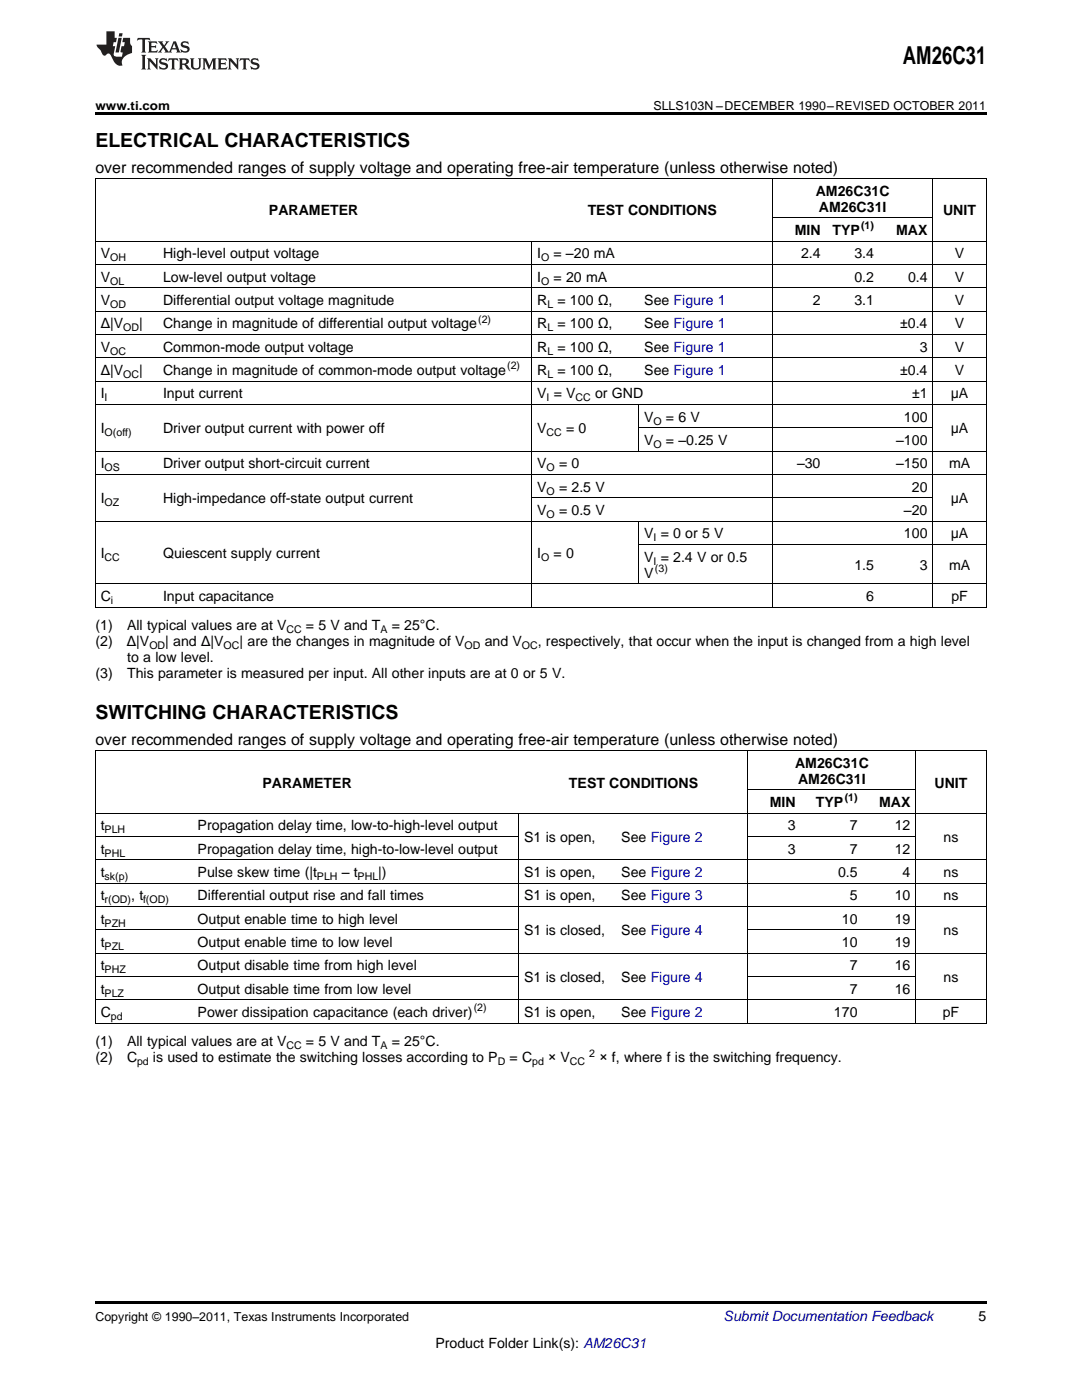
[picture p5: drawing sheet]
<svg xmlns="http://www.w3.org/2000/svg" width="216mm" height="279mm" viewBox="0 0 216 279" stroke-linecap="round" stroke-linejoin="round" font-family="sans-serif">
<defs><g id="words">
<text font-size="4.9" x="180.2" y="12.8">AM26C31</text>
<g font-size="3.9">
<text x="19" y="29.3">ELECTRICAL CHARACTERISTICS</text>
<text x="19" y="143.4">SWITCHING CHARACTERISTICS</text>
</g>
<g font-size="3.2">
<text x="19" y="34.4">over recommended ranges of supply voltage and operating free-air temperature (unless otherwise noted)</text>
<text x="19" y="148.6">over recommended ranges of supply voltage and operating free-air temperature (unless otherwise noted)</text>
</g>
<g font-size="2.8">
<text x="162.8" y="39.1">AM26C31C</text>
<text x="53.7" y="43">PARAMETER</text>
<text x="117.3" y="43">TEST CONDITIONS</text>
<text x="158.6" y="46.9">MIN</text>
<text x="163.4" y="42.3">AM26C31I</text>
<text x="166.1" y="46.9">TYP</text>
<text x="178.8" y="46.9">MAX</text>
<text x="188.2" y="43">UNIT</text>
<text x="20.1" y="51.6">V</text>
<text x="32.5" y="51.6">High-level output voltage</text>
<text x="107.2" y="51.6">I</text>
<text x="110.5" y="51.6">= –20 mA</text>
<text x="159.8" y="51.6">2.4</text>
<text x="170.5" y="51.6">3.4</text>
<text x="190.5" y="51.6">V</text>
<text x="20.1" y="56.2">V</text>
<text x="32.5" y="56.2">Low-level output voltage</text>
<text x="107.2" y="56.2">I</text>
<text x="110.5" y="56.2">= 20 mA</text>
<text x="170.5" y="56.2">0.2</text>
<text x="181.2" y="56.2">0.4</text>
<text x="190.5" y="56.2">V</text>
<text x="20.1" y="60.9">V</text>
<text x="20.1" y="65.5">Δ|V</text>
<text x="27.8" y="65.5">|</text>
<text x="32.5" y="60.9">Differential output voltage magnitude</text>
<text x="32.5" y="65.5">Change in magnitude of differential output voltage</text>
<text x="107.2" y="60.9">R</text>
<text x="107.2" y="65.5">R</text>
<text x="111.2" y="60.9">= 100 Ω,</text>
<text x="111.2" y="65.5">= 100 Ω,</text>
<text x="128.6" y="60.9">See Figure 1</text>
<text x="128.6" y="65.5">See Figure 1</text>
<text x="162.2" y="60.9">2</text>
<text x="170.5" y="60.9">3.1</text>
<text x="179.6" y="65.5">±0.4</text>
<text x="190.5" y="60.9">V</text>
<text x="190.5" y="65.5">V</text>
<text x="20.1" y="70.2">V</text>
<text x="32.5" y="70.2">Common-mode output voltage</text>
<text x="107.2" y="70.2">R</text>
<text x="111.2" y="70.2">= 100 Ω,</text>
<text x="128.6" y="70.2">See Figure 1</text>
<text x="183.5" y="70.2">3</text>
<text x="190.5" y="70.2">V</text>
<text x="20.1" y="74.9">Δ|V</text>
<text x="27.8" y="74.9">|</text>
<text x="32.5" y="74.9">Change in magnitude of common-mode output voltage</text>
<text x="107.2" y="74.9">R</text>
<text x="111.2" y="74.9">= 100 Ω,</text>
<text x="128.6" y="74.9">See Figure 1</text>
<text x="179.6" y="74.9">±0.4</text>
<text x="190.5" y="74.9">V</text>
<text x="20.1" y="79.5">I</text>
<text x="32.5" y="79.5">Input current</text>
<text x="107.2" y="79.5">V = V</text>
<text x="118.7" y="79.5">or GND</text>
<text x="182" y="79.5">±1</text>
<text x="189.7" y="79.5">μA</text>
<text x="20.1" y="86.5">I</text>
<text x="32.5" y="86.5">Driver output current with power off</text>
<text x="107.2" y="86.5">V</text>
<text x="113" y="86.5">= 0</text>
<text x="128.6" y="84.2">V</text>
<text x="128.6" y="88.8">V</text>
<text x="132.9" y="84.2">= 6 V</text>
<text x="132.9" y="88.8">= –0.25 V</text>
<text x="178.8" y="88.8">–100</text>
<text x="180.4" y="84.2">100</text>
<text x="189.7" y="86.5">μA</text>
<text x="20.1" y="93.5">I</text>
<text x="32.5" y="93.5">Driver output short-circuit current</text>
<text x="107.2" y="93.5">V</text>
<text x="111.5" y="93.5">= 0</text>
<text x="159" y="93.5">–30</text>
<text x="178.8" y="93.5">–150</text>
<text x="189.4" y="93.5">mA</text>
<text x="20.1" y="100.5">I</text>
<text x="32.5" y="100.5">High-impedance off-state output current</text>
<text x="107.2" y="98.1">V</text>
<text x="111.5" y="98.1">= 2.5 V</text>
<text x="182" y="98.1">20</text>
<text x="189.7" y="100.5">μA</text>
<text x="107.2" y="102.8">V</text>
<text x="111.5" y="102.8">= 0.5 V</text>
<text x="128.6" y="107.5">V = 0 or 5 V</text>
<text x="180.4" y="102.8">–20</text>
<text x="180.4" y="107.5">100</text>
<text x="189.7" y="107.5">μA</text>
<text x="20.1" y="111.4">I</text>
<text x="32.5" y="111.4">Quiescent supply current</text>
<text x="107.2" y="111.4">I</text>
<text x="110.5" y="111.4">= 0</text>
<text x="128.6" y="112.1">V = 2.4 V or 0.5</text>
<text x="170.5" y="113.7">1.5</text>
<text x="183.5" y="113.7">3</text>
<text x="189.4" y="113.7">mA</text>
<text x="20.1" y="119.9">C</text>
<text x="32.5" y="119.9">Input capacitance</text>
<text x="128.6" y="115.3">V</text>
<text x="172.8" y="119.9">6</text>
<text x="189.8" y="119.9">pF</text>
<text x="19" y="125.8">(1)</text>
<text x="25.4" y="125.8">All typical values are at V</text>
<text x="61" y="125.8">= 5 V and T</text>
<text x="78.2" y="125.8">= 25°C.</text>
<text x="19" y="129">(2)</text>
<text x="25.3" y="129">Δ|V</text>
<text x="33" y="129">| and Δ|V</text>
<text x="47.8" y="129">| are the changes in magnitude of V</text>
<text x="96.7" y="129">and V</text>
<text x="107.3" y="129">, respectively, that occur when the input is changed from a high level</text>
<text x="19" y="135.3">(3)</text>
<text x="25.4" y="135.3">This parameter is measured per input. All other inputs are at 0 or 5 V.</text>
<text x="25.4" y="132.2">to a low level.</text>
<text x="158.6" y="153.2">AM26C31C</text>
<text x="52.4" y="157.2">PARAMETER</text>
<text x="113.5" y="157.2">TEST CONDITIONS</text>
<text x="153.6" y="161.1">MIN</text>
<text x="159.2" y="156.4">AM26C31I</text>
<text x="162.8" y="161.1">TYP</text>
<text x="175.4" y="161.1">MAX</text>
<text x="186.5" y="157.2">UNIT</text>
<text x="20.1" y="165.7">t</text>
<text x="39.4" y="165.7">Propagation delay time, low-to-high-level output</text>
<text x="157.2" y="165.7">3</text>
<text x="169.5" y="165.7">7</text>
<text x="178.5" y="165.7">12</text>
<text x="20.1" y="170.4">t</text>
<text x="39.4" y="170.4">Propagation delay time, high-to-low-level output</text>
<text x="104.6" y="168.1">S1 is open,</text>
<text x="124" y="168.1">See Figure 2</text>
<text x="157.2" y="170.4">3</text>
<text x="169.5" y="170.4">7</text>
<text x="178.5" y="170.4">12</text>
<text x="188.3" y="168.1">ns</text>
<text x="20.1" y="175">t</text>
<text x="20.1" y="179.7">t</text>
<text x="26.2" y="179.7">, t</text>
<text x="39.4" y="175">Pulse skew time (|t</text>
<text x="39.4" y="179.7">Differential output rise and fall times</text>
<text x="68.2" y="175">– t</text>
<text x="75.5" y="175">|)</text>
<text x="104.6" y="175">S1 is open,</text>
<text x="104.6" y="179.7">S1 is open,</text>
<text x="124" y="175">See Figure 2</text>
<text x="124" y="179.7">See Figure 3</text>
<text x="167.2" y="175">0.5</text>
<text x="169.5" y="179.7">5</text>
<text x="178.5" y="179.7">10</text>
<text x="180.1" y="175">4</text>
<text x="188.3" y="175">ns</text>
<text x="188.3" y="179.7">ns</text>
<text x="20.1" y="184.4">t</text>
<text x="39.4" y="184.4">Output enable time to high level</text>
<text x="168" y="184.4">10</text>
<text x="178.5" y="184.4">19</text>
<text x="20.1" y="189">t</text>
<text x="39.4" y="189">Output enable time to low level</text>
<text x="104.6" y="186.7">S1 is closed,</text>
<text x="124" y="186.7">See Figure 4</text>
<text x="168" y="189">10</text>
<text x="178.5" y="189">19</text>
<text x="188.3" y="186.7">ns</text>
<text x="20.1" y="193.7">t</text>
<text x="39.4" y="193.7">Output disable time from high level</text>
<text x="104.6" y="196">S1 is closed,</text>
<text x="124" y="196">See Figure 4</text>
<text x="169.5" y="193.7">7</text>
<text x="178.5" y="193.7">16</text>
<text x="188.3" y="196">ns</text>
<text x="20.1" y="198.3">t</text>
<text x="20.1" y="203">C</text>
<text x="39.4" y="198.3">Output disable time from low level</text>
<text x="39.4" y="203">Power dissipation capacitance (each driver)</text>
<text x="104.6" y="203">S1 is open,</text>
<text x="124" y="203">See Figure 2</text>
<text x="166.4" y="203">170</text>
<text x="169.5" y="198.3">7</text>
<text x="178.5" y="198.3">16</text>
<text x="188.1" y="203">pF</text>
<text x="19" y="208.8">(1)</text>
<text x="25.4" y="208.8">All typical values are at V</text>
<text x="61" y="208.8">= 5 V and T</text>
<text x="78.2" y="208.8">= 25°C.</text>
<text x="19" y="212">(2)</text>
<text x="25.4" y="212">C</text>
<text x="30.5" y="212">is used to estimate the switching losses according to P</text>
<text x="101.7" y="212">= C</text>
<text x="109.4" y="212">× V</text>
<text x="119.6" y="212">× f, where f is the switching frequency.</text>
<text x="195.3" y="263.6">5</text>
<text x="86.9" y="269">Product Folder Link(s): AM26C31</text>
</g>
<text font-size="2.8" fill="#0000c8" x="144.4" y="263.6">Submit Documentation Feedback</text>
<g font-size="2.5">
<text x="19" y="21.9">www.ti.com</text>
<text x="130.4" y="21.9">SLLS103N –DECEMBER 1990–REVISED OCTOBER 2011</text>
<text x="19" y="263.6">Copyright © 1990–2011, Texas Instruments Incorporated</text>
</g>
<g font-size="2.1">
<text x="171.8" y="45.8">(1)</text>
<text x="22" y="52.1">OH</text>
<text x="108" y="52.1">O</text>
<text x="22" y="56.8">OL</text>
<text x="108" y="56.8">O</text>
<text x="22" y="61.5">OD</text>
<text x="95.4" y="64.4">(2)</text>
<text x="109.2" y="61.5">L</text>
<text x="22" y="70.8">OC</text>
<text x="24.6" y="66.1">OD</text>
<text x="109.2" y="66.1">L</text>
<text x="109.2" y="70.8">L</text>
<text x="24.6" y="75.4">OC</text>
<text x="101.2" y="73.7">(2)</text>
<text x="109.2" y="75.4">L</text>
<text x="20.9" y="80.1">I</text>
<text x="109.1" y="80.1">I</text>
<text x="114.9" y="80.1">CC</text>
<text x="20.9" y="87.1">O(off)</text>
<text x="109.1" y="87.1">CC</text>
<text x="130.4" y="84.7">O</text>
<text x="130.4" y="89.4">O</text>
<text x="20.9" y="94.1">OS</text>
<text x="109.1" y="94.1">O</text>
<text x="20.9" y="101">OZ</text>
<text x="109.1" y="98.7">O</text>
<text x="109.1" y="103.4">O</text>
<text x="20.9" y="111.9">CC</text>
<text x="108" y="111.9">O</text>
<text x="130.4" y="108">I</text>
<text x="130.4" y="112.7">I</text>
<text x="130.7" y="114.2">(3)</text>
<text x="22.1" y="120.5">i</text>
<text x="29.8" y="129.5">OD</text>
<text x="44.6" y="129.5">OC</text>
<text x="57.2" y="126.4">CC</text>
<text x="75.9" y="126.4">A</text>
<text x="92.7" y="129.5">OD</text>
<text x="104.1" y="129.5">OC</text>
<text x="168.5" y="159.9">(1)</text>
<text x="20.9" y="166.3">PLH</text>
<text x="20.9" y="171">PHL</text>
<text x="20.9" y="175.6">sk(p)</text>
<text x="63.3" y="175.6">PLH</text>
<text x="71.4" y="175.6">PHL</text>
<text x="20.9" y="180.3">r(OD)</text>
<text x="20.9" y="184.9">PZH</text>
<text x="28.5" y="180.3">f(OD)</text>
<text x="20.9" y="189.6">PZL</text>
<text x="20.9" y="194.2">PHZ</text>
<text x="20.9" y="198.9">PLZ</text>
<text x="22.1" y="203.6">pd</text>
<text x="94.5" y="201.9">(2)</text>
<text x="57.2" y="209.4">CC</text>
<text x="75.9" y="209.4">A</text>
<text x="27.3" y="212.6">pd</text>
<text x="99.3" y="212.6">D</text>
<text x="106.2" y="212.6">pd</text>
<text x="113.7" y="212.6">CC</text>
<text x="117.6" y="210.9">2</text>
</g>
</g></defs>
<g fill="#231f20">
<path d="M27.5 7.6l-.1 .5 .4-.2h.6v.1v2.1l-.2 .4h1l-.3-.4v-2.1l.1-.1h.5l.5 .2-.2-.5zM29.5 8.3l.2 .3v1.5l-.2 .4h1.8l.2-.6a1.04 1.04 0 0 1-1.3 .2v-.7h.6l.3 .2v-.6l-.3 .2h-.6v-.6l.8-.1 .4 .3-.2-.5zM31.5 8.3l.9 1.1-.9 1.1h.8l-.2-.2 .5-.7 .4 .7-.2 .2h1.5l-.1-.2 .1-.4h.9l.1 .4-.2 .2h1l-.3-.3-.7-1.9h-.5l-.9 2-.8-1 .9-1h-.8l.1 .3-.3 .5-.4-.6 .2-.2zM34.7 8.6l.4 1h-.7zM36.3 8.4a.63 .63 0 0 0-.2 .7 .63 .63 0 0 0 .6 .4l.6 .2 .1 .2a.75 .75 0 0 1-.7 .4 .75 .75 0 0 1-.6-.5l.1 .7 .1-.1a1.11 1.11 0 0 0 1.5-.6 1.13 1.13 0 0 0-1.2-.8l-.1-.4a1.04 1.04 0 0 1 1.2 .2l-.2-.5-.1 .1-.5-.2zM28.2 10.9l.2 .4v2.2l-.2 .4h1l-.3-.4v-2.2l.3-.4zM29.3 11.6l.3 .4v1.5l-.3 .4h.8l-.2-.4v-1.3l1.5 1.7v-1.9l.2-.4h-.7l.2 .4v.9l-1.1-1.3zM32 11.8a.62 .62 0 0 0-.2 .7 .62 .62 0 0 0 .6 .4l.6 .1 .1 .3a.76 .76 0 0 1-.7 .3 .76 .76 0 0 1-.6-.4l.1 .7 .1-.1a1.11 1.11 0 0 0 1.5-.6 1.13 1.13 0 0 0-1.2-.8l-.1-.4a1.04 1.04 0 0 1 1.2 .2l-.2-.6-.1 .1-.5-.1zM33.7 11.6l-.2 .6a.61 .61 0 0 1 .8-.3v1.6l-.2 .4h.9l-.2-.4v-1.6a.63 .63 0 0 1 .8 .3l-.2-.6zM35.6 11.6l.3 .4v1.5l-.3 .4h1l-.2-.2v-.8l.5 .2a.76 .76 0 0 0 1.2 .7l-1-1a.58 .58 0 0 0 .6-.5 .58 .58 0 0 0-.5-.6zM36.4 11.9h.1a.45 .45 0 0 1 .5 .1 .45 .45 0 0 1 .1 .5l-.7 .2zM37.9 11.6l.2 .2a2.17 2.17 0 0 0 .3 1.9 .99 .99 0 0 0 1.6-.6v-1.1l.2-.4h-.7l.2 .2a1.92 1.92 0 0 1-.2 1.8 .6 .6 0 0 1-.9-.5v-1.1l.2-.4zM40.4 11.6l.2 .4v1.5l-.2 .4h.7l-.2-.4v-1.4l.8 1.8 .8-1.8v1.4l-.2 .4h.9l-.2-.4v-1.5l.2-.4h-.8l-.6 1.5-.6-1.5zM43.4 11.6l.2 .4v1.5l-.2 .4h1.8l.2-.6a1.04 1.04 0 0 1-1.3 .1v-.6h.5l.4 .2v-.6l-.4 .2h-.5v-.7h.8l.3 .3-.1-.6zM45.5 11.6l.2 .4v1.5l-.2 .4h.7l-.2-.4v-1.3l1.5 1.7v-1.9l.2-.4h-.7l.2 .4v.9l-1.1-1.3zM47.9 11.6l-.1 .6a.61 .61 0 0 1 .8-.3v1.6l-.3 .4h1l-.3-.4 .1-1.6a.63 .63 0 0 1 .7 .3l-.1-.6zM50.2 11.8a.62 .62 0 0 0-.2 .7 .62 .62 0 0 0 .6 .4l.6 .1 .2 .3a.76 .76 0 0 1-.8 .3 .76 .76 0 0 1-.6-.4l.1 .7 .2-.1a1.11 1.11 0 0 0 1.5-.6 1.13 1.13 0 0 0-1.3-.8l-.1-.4a1.04 1.04 0 0 1 1.2 .2l-.1-.6-.2 .1-.5-.1z"/>
<path d="M21.2 6.3v2.6h-1.9l.1 .4 .7 .9a.91 .91 0 0 0 1 .8 .56 .56 0 0 1 .5-.3 .56 .56 0 0 1 .5 .3l.4 .8a1.53 1.53 0 0 0 1.9 1.2 1.54 1.54 0 0 1 1-2.1l.9-.3v-1.4a1.52 1.52 0 0 1-.3-1.6h-1.4l-.2 .8h.5l-.2 .8h-.4l-.2 1v.2l.4 .1-.2 .8a1.93 1.93 0 0 1-1.6-.3l.3-1.8h-.5l.2-.8h.4l.2-.8h-.4v-1.3zM23.6 7.6l-.6 2.9h.7l.6-2.9zM23.8 6.6l-.1 .7h.6l.2-.7z"/>
</g>
<path d="M19 22.5h177.8v.5h-177.8zM19 259.7h177.8v.5h-177.8z" fill="#000"/>
<g fill="none" stroke="#000" stroke-width=".2">
<path d="M19 35.6h177.8M19.1 35.7v85.5M154.1 35.7v85.5M186.1 35.7v85.5M196.8 35.7v85.5M19 57.4h177.8M19 52.8h177.8M19 48.1h177.8M106.1 48.2v73M154.2 43.5h32M19 76.1h177.8M19 71.4h177.8"/>
<path d="M19 66.8h177.8M19 62.1h177.8M19 94.7h177.8M19 90h177.8M19 80.7h177.8M106.2 99.4h80M127.4 80.8v9.3M127.5 85.4h58.7M19 116.5h177.8M19 104h177.8M127.4 104.1v12.5M127.5 108.7h69.3"/>
<path d="M19 121.2h177.8M19 149.8h177.8M19.1 149.9v54.4M149.2 149.9v54.4M149.3 157.6h33.4M182.7 149.9v54.4M196.8 149.9v54.4M19 176.3h177.8M19 171.6h177.8M19 167h84.5M19 162.3h177.8M103.5 162.3v42"/>
<path d="M149.3 167h33.4M19 199.5h177.8M19 194.9h84.5M19 190.2h177.8M19 185.6h84.5M19 180.9h177.8M149.3 194.9h33.4M149.3 185.6h33.4M19 204.2h177.8"/>
</g>
<use href="#words"/>
</svg>
